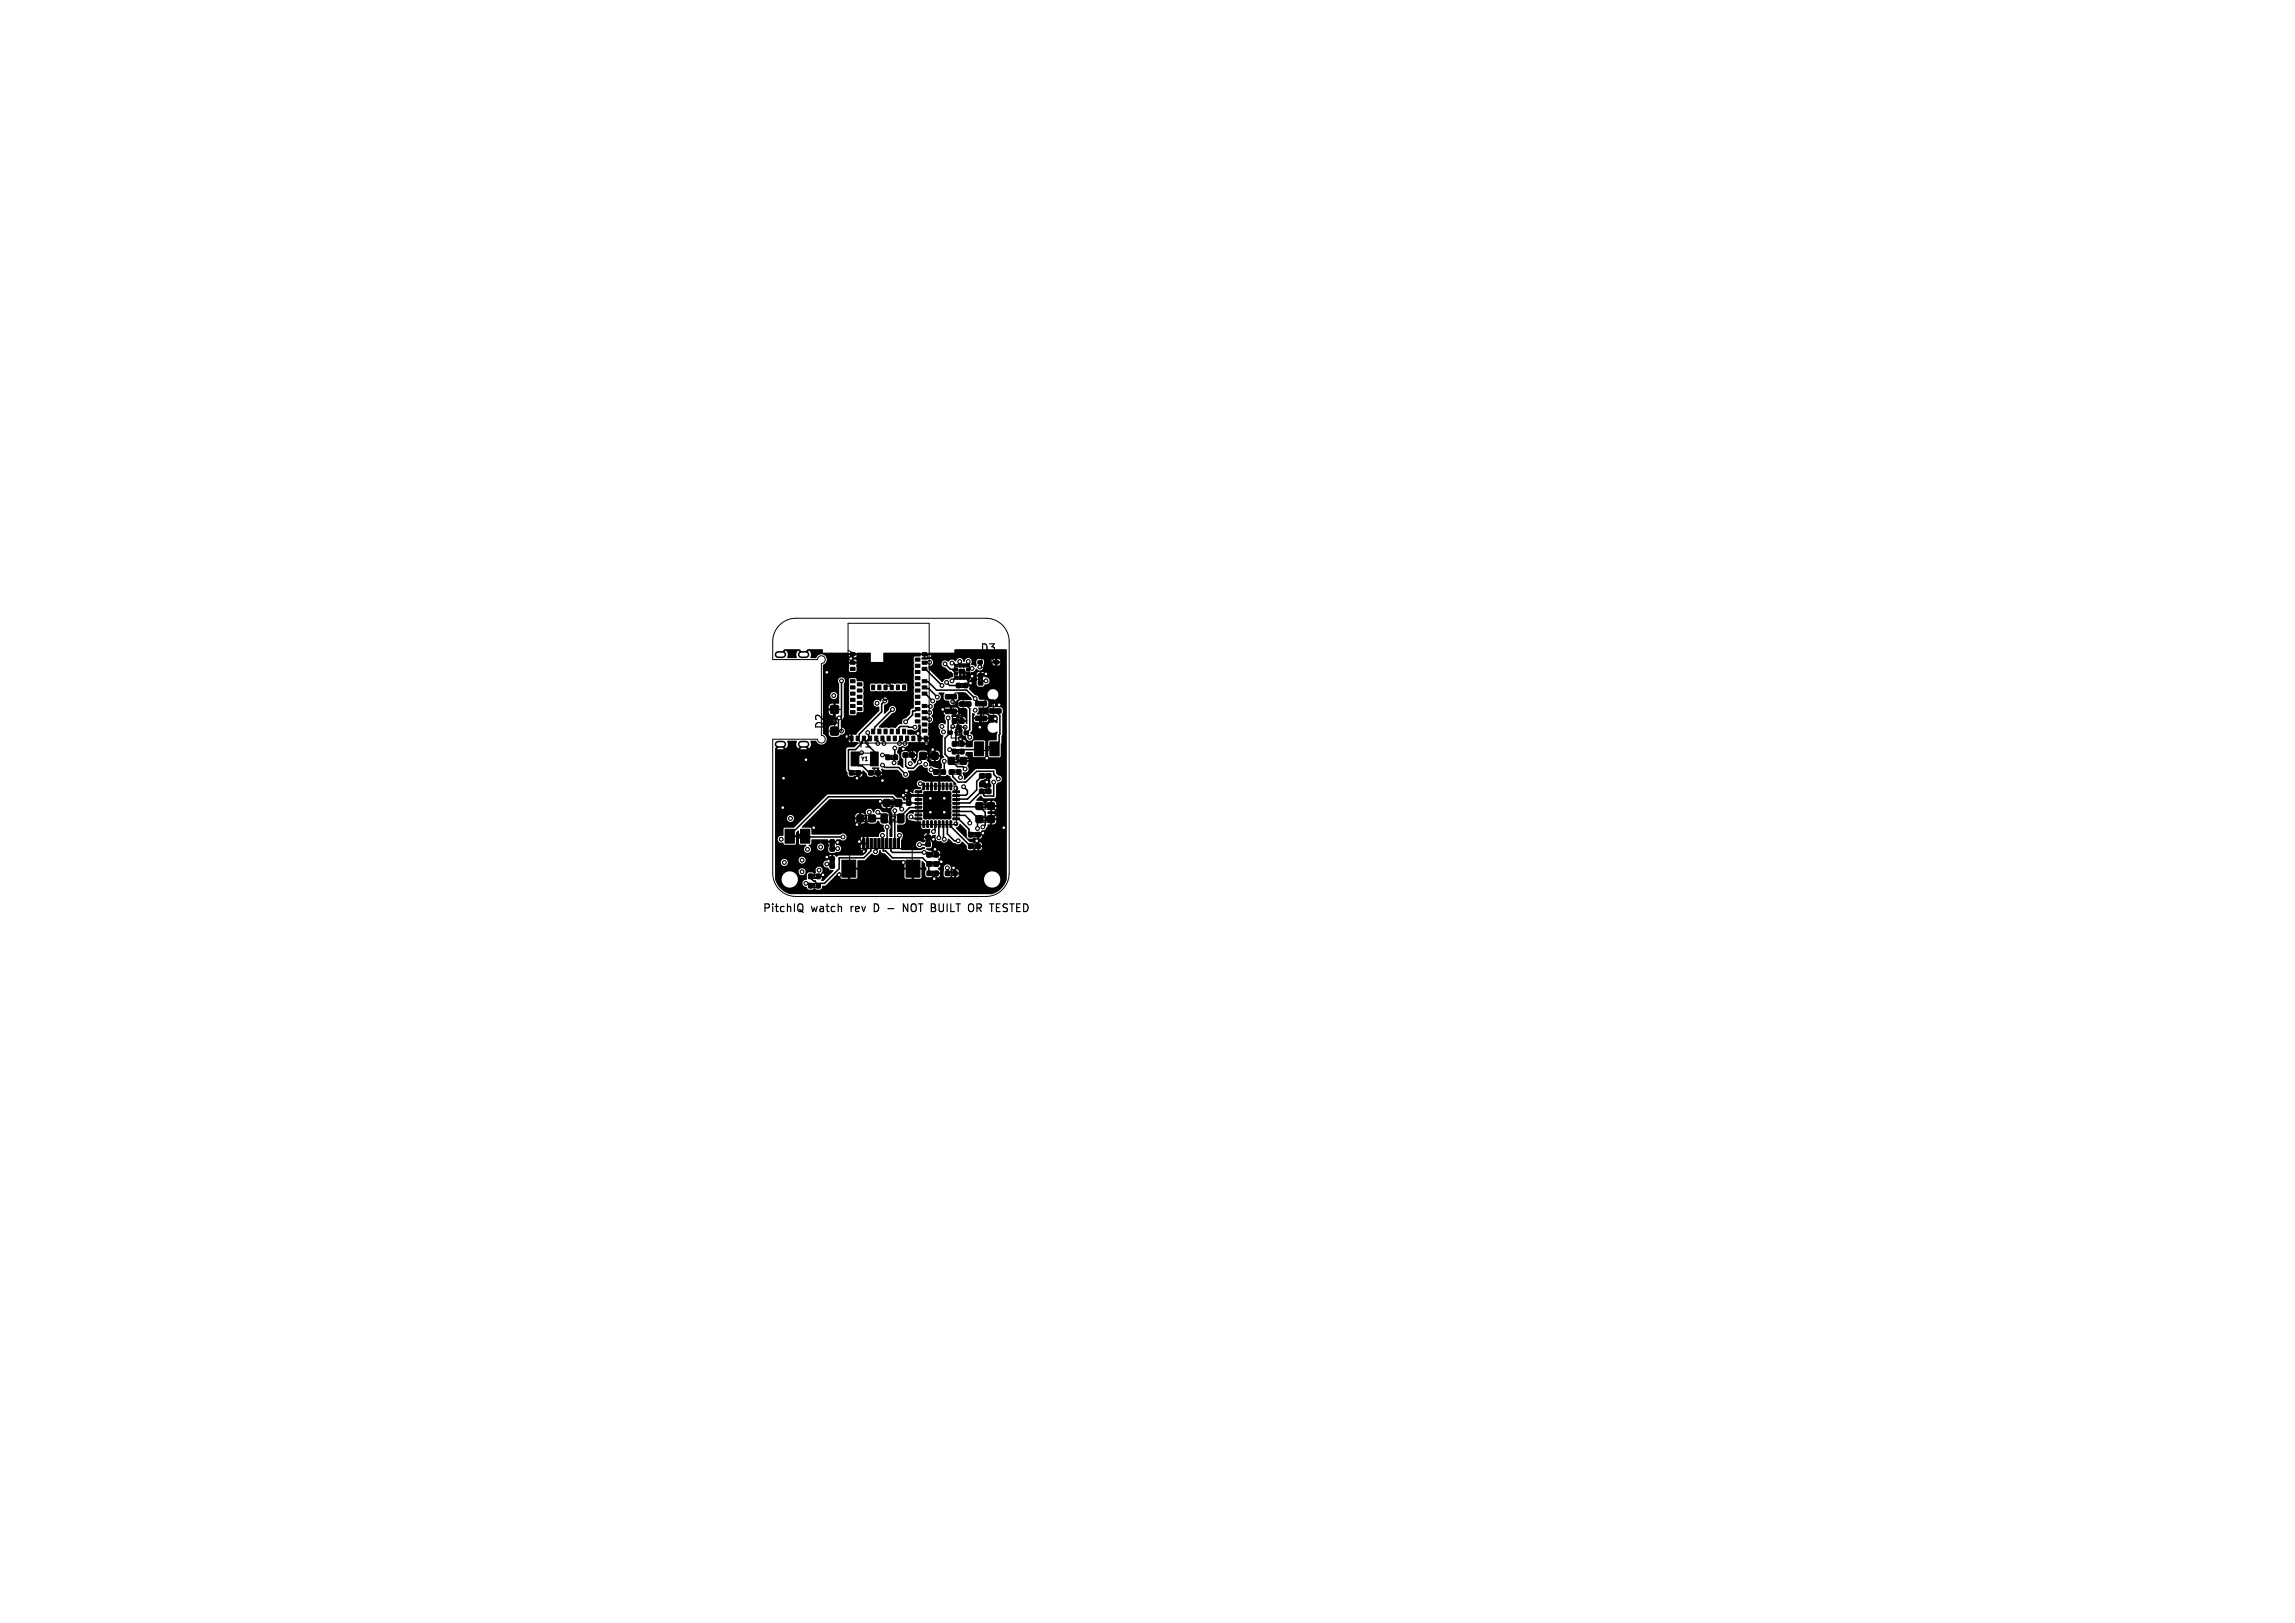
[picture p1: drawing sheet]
<svg xmlns="http://www.w3.org/2000/svg" width="297mm" height="210mm" viewBox="0 0 297 210" stroke-linecap="round" stroke-linejoin="round" font-family="sans-serif">
<defs><g id="words">
<g font-size="1.4">
<text x="126.8" y="84.6">D3</text>
<text x="106.8" y="94.4" transform="rotate(-90 106.8 94.4)">D2</text>
<text x="113.9" y="90.9">U1</text>
<text x="122.9" y="93.7">D1</text>
<text x="110.9" y="96.9">Y1</text>
<text x="120.2" y="104.9">U2</text>
<text x="98.6" y="118.2">PitchIQ</text>
<text x="105" y="118.2">watch</text>
<text x="110.3" y="118.2">rev</text>
<text x="113.5" y="118.2">D</text>
<text x="117.8" y="118.2">NOT BUILT</text>
<text x="126.8" y="118.2">OR TESTED</text>
</g>
<g font-size=".7">
<text x="115.4" y="89" transform="rotate(-90 115.4 89)">U1</text>
<text x="123.7" y="89.1">C13</text>
<text x="123.9" y="87.3">U4</text>
<text x="127.3" y="88.7" transform="rotate(-90 127.3 88.7)">C26</text>
<text x="127.3" y="86.1">D3</text>
<text x="108.4" y="93.8" transform="rotate(-90 108.4 93.8)">D2</text>
<text x="123.2" y="93.7">R15</text>
<text x="123.4" y="91.5">Q1</text>
<text x="123.4" y="95.2">D1</text>
<text x="127.3" y="92.4">Q2</text>
<text x="110.1" y="100.4">C3</text>
<text x="111.4" y="98.6">Y1</text>
<text x="112.6" y="100.4">C4</text>
<text x="114.6" y="98.4">R16</text>
<text x="117" y="98.1">C2</text>
<text x="119.6" y="98.2">C1</text>
<text x="121" y="100.3">R3</text>
<text x="123" y="100.3">R4</text>
<text x="123.1" y="98.8">C24</text>
<text x="123.2" y="96.6">R14</text>
<text x="123.2" y="97.6">R13</text>
<text x="126.9" y="100.8">C5</text>
<text x="127.2" y="97.3">J2</text>
<text x="111.3" y="106.3">C10</text>
<text x="114.9" y="104.3">C8</text>
<text x="115" y="106.3">L2</text>
<text x="118" y="104.2" transform="rotate(-90 118 104.2)">C25</text>
<text x="126.7" y="102.8">C12</text>
<text x="126.9" y="104.7">C7</text>
<text x="126.9" y="106.4">C6</text>
<text x="102.6" y="108.6">M1</text>
<text x="104.6" y="113.8">R12</text>
<text x="108.1" y="112.4" transform="rotate(-90 108.1 112.4)">C23</text>
<text x="108.1" y="110.2" transform="rotate(-90 108.1 110.2)">C22</text>
<text x="119.9" y="111">R10</text>
<text x="119.9" y="113.4">C21</text>
<text x="120.1" y="112.2">R9</text>
<text x="120.5" y="109.6" transform="rotate(-90 120.5 109.6)">C11</text>
<text x="122.4" y="113.4">RT1</text>
<text x="125.5" y="109.9">R2</text>
<text x="125.5" y="108.4">R1</text>
<text x="104.6" y="115">R11</text>
</g>
<g font-size=".4">
<text x="123.6" y="93.5">R15</text>
<text x="115" y="98.2">R16</text>
<text x="123.6" y="96.4">R14</text>
<text x="123.6" y="97.4">R13</text>
<text x="105" y="113.6">R12</text>
<text x="120.3" y="110.8">R10</text>
<text x="122.7" y="113.2">RT1</text>
<text x="105" y="114.8">R11</text>
</g>
<g font-size=".3">
<text x="124.1" y="88.9">C13</text>
<text x="127.1" y="88.3" transform="rotate(-90 127.1 88.3)">C26</text>
<text x="117.8" y="103.8" transform="rotate(-90 117.8 103.8)">C25</text>
<text x="127.1" y="102.6">C12</text>
<text x="107.9" y="112" transform="rotate(-90 107.9 112)">C23</text>
<text x="107.9" y="109.8" transform="rotate(-90 107.9 109.8)">C22</text>
<text x="120.3" y="109.2" transform="rotate(-90 120.3 109.2)">C11</text>
</g>
</g></defs>
<g fill="#000" stroke="#000" stroke-width=".13">
<path d="M107.5 94.1h.2h.8v.2v.8h-.2h-.8l-.1-.2zM107.5 91.3h.2h.8v.2v.8l-.2 .1-.8-.1-.1-.2zM110.1 84.4h.6v.4h-.6zM110.1 85.6h.6v.4h-.6zM110.1 86.4h.6v.3h-.6zM110.1 88h.6v.4h-.6zM110.1 88.7h.6v.4h-.6zM110.1 89.5h.6v.5h-.6zM110.1 90.4h.6v.3h-.6zM110.1 91.1h.6v.4h-.6zM110.1 92h.6v.4h-.6zM110.1 97.3h1v1.8h-1z"/>
<path d="M110 95.3h.4v.5h-.4zM110.9 99.7h.5v.6h-.5zM110.9 88.4h.6v.3h-.6zM110.9 89.1h.6v.4h-.6zM110.9 90h.6v.4h-.6zM110.9 90.7h.6v.4h-.6zM110.9 91.5h.6v.5h-.6zM110.8 95.3h.4v.5h-.4zM111.6 95.3h.4v.5h-.4zM112.7 97.3h1v1.8h-1zM112.4 95.3h.4v.5h-.4zM112.8 94.4h.4v.6h-.4z"/>
<path d="M112.8 88.7h.4v.6h-.4zM113.4 99.7h.5v.6h-.5zM113.2 95.3h.4v.5h-.4zM113.6 94.4h.4v.6h-.4zM113.6 88.7h.4v.6h-.4zM114 95.3h.4v.5h-.4zM114.4 94.4h.4v.6h-.4zM114.4 88.7h.4v.6h-.4zM114.8 95.3h.4v.5h-.4zM115.2 94.4h.4v.6h-.4zM115.2 88.7h.4v.6h-.4zM115.7 97.7h.4v.6h-.4z"/>
<path d="M115.6 95.3h.4v.5h-.4zM116 94.4h.4v.6h-.4zM116 88.7h.4v.6h-.4zM116.4 95.3h.4v.5h-.4zM116.8 94.4h.4v.6h-.4zM116.8 88.7h.4v.6h-.4zM117.2 95.3h.4v.5h-.4zM117.8 97.4h.5v.6h-.5zM118 95.3h.4v.5h-.4zM118.5 93.1h.6v.4h-.6zM118.5 92.4h.6v.3h-.6zM118.5 91.5h.6v.5h-.6z"/>
<path d="M118.5 90.7h.6v.4h-.6zM118.5 90h.6v.4h-.6zM118.5 89.1h.6v.4h-.6zM118.5 88.4h.6v.3h-.6zM118.5 87.5h.6v.5h-.6zM118.5 86.7h.6v.4h-.6zM118.5 86h.6v.4h-.6zM118.5 85.1h.6v.5h-.6zM119 97.4l.2-.1 .6 .1 .1 .1-.1 .7-.1 .1-.7-.1v-.1zM118.8 95.3h.4v.5h-.4zM119.4 94.4h.5v.3h-.5zM119.4 93.5h.5v.5h-.5z"/>
<path d="M119.4 92.7h.5v.4h-.5zM119.4 92h.5v.4h-.5zM119.4 91.1h.5v.4h-.5zM119.4 89.5h.5v.5h-.5zM119.4 88.7h.5v.4h-.5zM119.4 88h.5v.4h-.5zM119.4 86.4h.5v.3h-.5zM119.4 85.6h.5v.4h-.5zM119.4 84.4h.5v.4h-.5zM119.6 95.3h.4v.5h-.4zM120.6 97.4l.2-.1 .6 .1v.1v.7l-.2 .1-.6-.1-.1-.1zM120.9 99.6h.4v.6h-.4z"/>
<path d="M121.9 99.6h.4v.6h-.4zM122.4 89.9h1.3l.1 .1v.4h-.2h-1.2l-.1-.1zM122.4 91.8h1.3l.1 .1v.4l-.2 .1-1.2-.1-.1-.1zM122.7 94.6h.5v.4h-.5zM122.7 98h.2h.6l.1 .2-.1 .7h-.1h-.7v-.2zM122.9 99.6h.4v.6h-.4zM123.5 86h.4v.3h-.4zM123.5 86.5h.4v.3h-.4zM123.5 87h.4v.3h-.4zM123.5 87.5h.4v.3h-.4zM123.9 99.6h.4v.6h-.4zM124.2 90.8h1.4l.1 .2v.3l-.2 .1h-1.2l-.1-.1z"/>
<path d="M124.3 98h.2h.6v.2v.7h-.2h-.6l-.1-.2zM124.3 96h.4v.5h-.4zM124.3 97h.4v.5h-.4zM124.1 87.5h.3v.3h-.3zM124.1 86h.3v.3h-.3zM124.7 88.4h.5v.6h-.5zM124.8 94.6h.5v.4h-.5zM124.6 87.5h.3v.3h-.3zM124.6 86h.3v.3h-.3zM125.1 87.5h.4v.3h-.4zM125.1 87h.4v.3h-.4zM125.1 86.5h.4v.3h-.4z"/>
<path d="M125.1 86h.4v.3h-.4zM126.1 96h1.2v1.8h-1.2zM126.3 90.8h1.3l.1 .1v.4l-.2 .1-1.2-.1-.1-.1zM126.3 92.7h1.3l.1 .1v.4l-.2 .1-1.2-.1-.1-.1zM126.6 85.5h.5v.4h-.5zM126.6 87.2h.6v.5h-.6zM128.1 96h1.2v1.8h-1.2zM128.1 91.7h1.4l.1 .1v.4l-.2 .1h-1.2l-.1-.2zM128.7 85.5h.5v.4h-.5zM101.6 107.3h1.2v1.8h-1.2zM103.6 107.3h1.2v1.8h-1.2zM105.7 114.3h.4v.6h-.4z"/>
<path d="M105.7 113.1h.4v.6h-.4zM107.4 110.9h.6v.5h-.6zM107.4 108.7h.6v.5h-.6zM108.9 111.3h1.9v2.2h-1.9zM111.6 108.5h.3v1.3h-.3zM110.9 105.5l.2-.1 .6 .1 .1 .2-.1 .6-.2 .1-.6-.1v-.2zM112.1 108.5h.3v1.3h-.3zM112.6 108.5h.3v1.3h-.3zM113.1 108.5h.3v1.3h-.3zM112.5 105.5l.2-.1 .6 .1v.2v.6l-.2 .1-.6-.1-.1-.2zM113.6 108.5h.3v1.3h-.3zM114.1 108.5h.3v1.3h-.3z"/>
<path d="M114.6 108.5h.3v1.3h-.3zM114.1 105.4l.6-.1 .2 .1v.9l-.2 .2h-.5l-.2-.1zM115.1 108.5h.3v1.3h-.3zM114.3 103.5l.2-.1 .6 .1 .1 .2-.1 .6-.2 .1-.6-.1v-.2zM115.6 108.5h.3v1.3h-.3zM116.1 108.5h.3v1.3h-.3zM115.9 103.5l.2-.1 .6 .1v.2v.6l-.2 .1-.6-.1-.1-.2zM116.2 105.4l.6-.1 .2 .1v.9l-.1 .2h-.6l-.2-.1zM117.2 111.3h1.9v2.2h-1.9zM117.3 102.7h.6v.5h-.6zM118.4 102.3h.9v.2l-.8 .1zM118.4 102.8h.9v.2l-.8 .1z"/>
<path d="M118.4 103.3h.9v.2l-.8 .1zM118.4 103.8h.9v.2l-.8 .1zM118.4 104.3h.9v.2l-.8 .1zM118.4 104.8h.9v.2l-.8 .1zM118.4 105.3h.9v.2l-.8 .1zM118.4 105.8h.9v.2l-.8 .1zM119.4 106.2h.3l-.1 .9-.2-.1zM119.4 101.3l.3 .1-.1 .8h-.2zM119.6 102.5h3.4v3.4h-3.4zM120 111.5h.4v.6h-.4zM119.9 106.2h.3l-.1 .9-.2-.1zM119.9 101.3l.3 .1-.1 .8h-.2z"/>
<path d="M119.8 108.1h.6v.5h-.6zM120.4 106.2h.3l-.1 .9-.2-.1zM120.4 101.3l.3 .1-.1 .8h-.2zM120.9 112.7h.5v.6h-.5zM120.9 106.2h.3l-.1 .9-.2-.1zM120.9 101.3l.3 .1-.1 .8h-.2zM121 110.3h.4v.6h-.4zM121 111.5h.4v.6h-.4zM121.4 106.2h.3l-.1 .9-.2-.1zM121.4 101.3l.3 .1-.1 .8h-.2zM121.9 106.2h.3l-.1 .9-.2-.1zM121.9 101.3l.3 .1-.1 .8h-.2z"/>
<path d="M122.4 106.2h.3l-.1 .9-.2-.1zM122.4 101.3l.3 .1-.1 .8h-.2zM122.9 106.2h.3l-.1 .9-.2-.1zM122.9 101.3l.3 .1-.1 .8h-.2zM123.3 105.8h.8l.1 .2-.9 .1zM123.3 105.3h.8l.1 .2-.9 .1zM123.3 104.8h.8l.1 .2-.9 .1zM123.3 104.3h.8l.1 .2-.9 .1zM123.3 103.8h.8l.1 .2-.9 .1zM123.3 103.3h.8l.1 .2-.9 .1zM123.3 102.8h.8l.1 .2-.9 .1zM123.3 102.3h.8l.1 .2-.9 .1z"/>
<path d="M123.4 112.7h.4v.6h-.4zM125.4 109.2h.4v.6h-.4zM125.4 107.7h.4v.6h-.4zM126.3 103.9l.2-.1 .6 .1 .1 .2-.1 .6-.2 .1-.6-.1v-.2zM126.3 105.6l.2-.1 .6 .1 .1 .2-.1 .6-.2 .1-.6-.1v-.2zM126.4 109.2h.4v.6h-.4zM126.4 107.7h.4v.6h-.4zM127.7 100.1h.5v.6h-.5zM127.7 102.1h.5v.6h-.5zM127.9 103.9l.2-.1 .6 .1v.2v.6l-.2 .1-.6-.1-.1-.2zM127.9 105.6l.2-.1 .6 .1v.2v.6l-.2 .1-.6-.1-.1-.2z"/>
<circle cx="104.3" cy="98.3" r=".25"/>
<circle cx="107" cy="87" r=".25"/>
<circle cx="107.9" cy="90" r=".25"/>
<circle cx="108.6" cy="92.9" r=".25"/>
<circle cx="108.9" cy="94.6" r=".25"/>
<circle cx="108.9" cy="88.1" r=".25"/>
<circle cx="109.6" cy="95.3" r=".25"/>
<circle cx="110.1" cy="85.2" r=".25"/>
<circle cx="111.5" cy="97.4" r=".25"/>
<circle cx="112.3" cy="94.8" r=".25"/>
<circle cx="113.5" cy="91" r=".25"/>
<circle cx="113.6" cy="96.2" r=".25"/>
<circle cx="114.2" cy="99" r=".25"/>
<circle cx="114.2" cy="97.7" r=".25"/>
<circle cx="114.4" cy="96.2" r=".25"/>
<circle cx="115.5" cy="91.8" r=".25"/>
<circle cx="115.7" cy="98.7" r=".25"/>
<circle cx="115.8" cy="96.8" r=".25"/>
<circle cx="116.4" cy="96.2" r=".25"/>
<circle cx="116.9" cy="96.9" r=".25"/>
<circle cx="117.1" cy="96.2" r=".25"/>
<circle cx="117.2" cy="93.4" r=".25"/>
<circle cx="117.8" cy="98.8" r=".25"/>
<circle cx="118.4" cy="94.1" r=".25"/>
<circle cx="118.8" cy="94.9" r=".25"/>
<circle cx="119" cy="98.6" r=".25"/>
<circle cx="119.8" cy="98.9" r=".25"/>
<circle cx="119.9" cy="96.2" r=".25"/>
<circle cx="120.3" cy="92.2" r=".25"/>
<circle cx="120.3" cy="84.9" r=".25"/>
<circle cx="120.3" cy="93.1" r=".25"/>
<circle cx="120.3" cy="85.7" r=".25"/>
<circle cx="120.4" cy="91.4" r=".25"/>
<circle cx="120.5" cy="99.6" r=".25"/>
<circle cx="120.7" cy="97" r=".25"/>
<circle cx="120.7" cy="90.7" r=".25"/>
<circle cx="121.3" cy="90.2" r=".25"/>
<circle cx="121.9" cy="88.7" r=".25"/>
<circle cx="121.9" cy="94" r=".25"/>
<circle cx="122" cy="91.8" r=".25"/>
<circle cx="122.1" cy="94.7" r=".25"/>
<circle cx="122.2" cy="98.5" r=".25"/>
<circle cx="122.3" cy="85.9" r=".25"/>
<circle cx="122.5" cy="88.3" r=".25"/>
<circle cx="122.7" cy="92.9" r=".25"/>
<circle cx="122.9" cy="97" r=".25"/>
<circle cx="123.2" cy="85.8" r=".25"/>
<circle cx="123.2" cy="88.1" r=".25"/>
<circle cx="123.3" cy="90.8" r=".25"/>
<circle cx="123.3" cy="94" r=".25"/>
<circle cx="124.2" cy="85.6" r=".25"/>
<circle cx="124.3" cy="95.6" r=".25"/>
<circle cx="124.9" cy="99.5" r=".25"/>
<circle cx="124.9" cy="94.1" r=".25"/>
<circle cx="125.3" cy="85.6" r=".25"/>
<circle cx="125.5" cy="95.4" r=".25"/>
<circle cx="125.6" cy="88.4" r=".25"/>
<circle cx="125.8" cy="86.5" r=".25"/>
<circle cx="125.8" cy="87.5" r=".25"/>
<circle cx="126.2" cy="91.9" r=".25"/>
<circle cx="126.2" cy="90.4" r=".25"/>
<circle cx="126.8" cy="86.3" r=".25"/>
<circle cx="126.8" cy="94.1" r=".25"/>
<circle cx="127.6" cy="87.2" r=".25"/>
<circle cx="127.6" cy="88.1" r=".25"/>
<circle cx="127.7" cy="98.1" r=".25"/>
<circle cx="128.3" cy="85.5" r=".25"/>
<circle cx="128.6" cy="91.2" r=".25"/>
<circle cx="128.8" cy="93" r=".25"/>
<circle cx="129.3" cy="91.2" r=".25"/>
<circle cx="101.1" cy="108.6" r=".25"/>
<circle cx="101.3" cy="104.5" r=".25"/>
<circle cx="101.4" cy="100.7" r=".25"/>
<circle cx="101.5" cy="111.6" r=".25"/>
<circle cx="102.3" cy="105.9" r=".25"/>
<circle cx="103.8" cy="111.3" r=".25"/>
<circle cx="103.8" cy="112.8" r=".25"/>
<circle cx="104.3" cy="114.3" r=".25"/>
<circle cx="104.5" cy="109.9" r=".25"/>
<circle cx="105.3" cy="107.1" r=".25"/>
<circle cx="106" cy="112.6" r=".25"/>
<circle cx="106.2" cy="109.6" r=".25"/>
<circle cx="106.5" cy="113.2" r=".25"/>
<circle cx="107" cy="110.9" r=".25"/>
<circle cx="107" cy="111.8" r=".25"/>
<circle cx="108.4" cy="109" r=".25"/>
<circle cx="108.4" cy="109.8" r=".25"/>
<circle cx="108.6" cy="113.2" r=".25"/>
<circle cx="109.1" cy="108.3" r=".25"/>
<circle cx="110.9" cy="100.7" r=".25"/>
<circle cx="110.9" cy="106.7" r=".25"/>
<circle cx="111.2" cy="108.9" r=".25"/>
<circle cx="111.8" cy="110.2" r=".25"/>
<circle cx="112.5" cy="105.1" r=".25"/>
<circle cx="113.3" cy="110.2" r=".25"/>
<circle cx="113.6" cy="105.1" r=".25"/>
<circle cx="113.9" cy="103.7" r=".25"/>
<circle cx="114.2" cy="101" r=".25"/>
<circle cx="114.2" cy="108.1" r=".25"/>
<circle cx="114.8" cy="107" r=".25"/>
<circle cx="115.8" cy="104.9" r=".25"/>
<circle cx="116.4" cy="108.1" r=".25"/>
<circle cx="116.7" cy="104.7" r=".25"/>
<circle cx="116.9" cy="111.6" r=".25"/>
<circle cx="116.9" cy="102.9" r=".25"/>
<circle cx="117.2" cy="100.2" r=".25"/>
<circle cx="117.3" cy="102.3" r=".25"/>
<circle cx="117.9" cy="105.7" r=".25"/>
<circle cx="119" cy="109.3" r=".25"/>
<circle cx="119.1" cy="101.4" r=".25"/>
<circle cx="119.6" cy="110.3" r=".25"/>
<circle cx="120.4" cy="103.3" r=".25"/>
<circle cx="120.8" cy="108.6" r=".25"/>
<circle cx="120.8" cy="107.6" r=".25"/>
<circle cx="120.9" cy="113.7" r=".25"/>
<circle cx="121" cy="109.9" r=".25"/>
<circle cx="121.5" cy="108.4" r=".25"/>
<circle cx="121.8" cy="111.5" r=".25"/>
<circle cx="122.2" cy="108.6" r=".25"/>
<circle cx="122.2" cy="103.3" r=".25"/>
<circle cx="122.2" cy="105.1" r=".25"/>
<circle cx="122.6" cy="112.3" r=".25"/>
<circle cx="123.4" cy="112.3" r=".25"/>
<circle cx="123.7" cy="106.6" r=".25"/>
<circle cx="123.7" cy="102" r=".25"/>
<circle cx="124" cy="108.8" r=".25"/>
<circle cx="124.3" cy="100.6" r=".25"/>
<circle cx="124.7" cy="101.8" r=".25"/>
<circle cx="125.5" cy="106.5" r=".25"/>
<circle cx="126.4" cy="108.8" r=".25"/>
<circle cx="126.5" cy="107.2" r=".25"/>
<circle cx="127.2" cy="107" r=".25"/>
<circle cx="127.2" cy="107.8" r=".25"/>
<circle cx="127.7" cy="101.2" r=".25"/>
<circle cx="128.6" cy="101.2" r=".25"/>
<circle cx="129.2" cy="100.8" r=".25"/>
<circle cx="129.9" cy="107.1" r=".25"/>
</g>
<path d="M100.7 96.3h.6M100.7 84.7h.6M103.7 96.3h.6M103.7 84.7h.6" fill="none" stroke="#000" stroke-width=".9"/>
<g fill="none" stroke="#000" stroke-width=".2">
<path d="M107.9 92.3v1M108.5 93v1.1M108.5 94.6h.4M108.9 88.1v4.6l-.3 .2M109.6 95.3h.4M110.1 84.8v.8M110.7 97h-.9v2.6l.1 .1M111.1 99.1h.5l.8 .8M111.5 97.4l-.4 .4M112 96.1l1.2 1.2M112.3 94.8l.1 .1v.4M113.6 95.8v.4"/>
<path d="M114.1 91.1v1l-2.9 2.9v.3M114.2 97.7h.5M114.2 99l.3 .3h1.8l.9 .9M114.4 95.8v.4M115.5 91.8l-2.3 2.3v.3M115.7 98.3v.4M115.8 96.8v.9M116.4 95.8v.4M116.9 96.9h.6l.3 .3v.2M117.2 95.8v.3l-.1 .1M117.2 98v1.1l.3 .3h.7l.8-.8v-.4M118.4 94.1l-1.9-.1-.2 .2v.2"/>
<path d="M118.5 91.9l-.1 .1h-.3v.5l-.9 .9M118.8 94.9v.4M119.9 88.2h.2l1.1 1.1h3.9l1.5 1.5M119.9 84.8h.3l.1 .1M119.9 95.8v.4M119.9 91.4h.5M119.9 89.1h.3l1.1 1.1M119.9 89.9l.8 .8M119.9 92.2h.4M119.9 93.1h.4M119.9 85.7h.4M119.9 86.7l2 2"/>
<path d="M120.5 99.6h.4M120.7 97v.4M122 91.8h.4M122.2 98.5v1.1M122.3 85.9l.7 .7h.6M122.5 88.3l.4 .4h.9M122.7 92.9v1.7M122.8 95l-.5 .5v2.1l.4 .4M122.9 97h.4M123.2 86.6l.4 .4M123.2 85.8h.2l.2 .2M123.3 90.4v.4"/>
<path d="M123.5 98.8l.4 .4h.7l.3 .3M123.6 87.7l-.4 .4M123.7 95.1v.9M124.2 85.6v.4M124.3 95.6v.4M124.7 97h1.4M125.1 98.1h2.6M125.1 95l.4 .4M125.2 88.4h.4M125.2 91.4l.3 .3v2.7l-.2 .2M125.3 85.6v.4M125.4 86.5h.4"/>
<path d="M125.4 87.3h.2l.2 .2h-1.4M126.8 85.9v.4M126.8 93.2v.9M127.2 88.1h.4M127.2 87.2h.4M128.3 85.5h.4M129.1 92.3l.3 .3v2.4l-.1 .1v.9M104.3 114.3h.4M104.8 108.3h4.3M105.5 114l.2 .3M106.1 113.2h.4M107 111.8h.4"/>
<path d="M107 110.9h.4M108 109.8h.4M108 109h.4M108.6 113.2h.4M110.9 100.3v.4M110.9 106.3v.4M111.2 108.9h.4M112.1 109.8l-.3 .4M112.5 105.1v.4M112.7 109.8v.3l-.9 .9h-3.2v1.4l-1.9 1.9h-.6M113.3 109.8v.4M113.3 105.9h.7"/>
<path d="M113.6 105.1l.2 .2h.2M113.6 109.8l-.3 .3M113.9 100.3v.4l.3 .3M113.9 103.7h.4M114.2 108.1v.4M114.3 109.8v.3h.3l.9 .9h3.9l.6 .6M114.8 107v1.5M115.3 109.8v.3l.2 .2h4.5M115.8 104.9v3.6M115.9 103.5l-.4-.4h-8.3l-4.4 4.4M116.3 104.3l.4 .4M116.4 108.1v.4"/>
<path d="M116.7 103.9h.6M116.9 102.9h.4M116.9 111.6h.4M117.3 102.3l.7 .7h1.6v1.9h-.3M117.9 105.7l.2 .2h.4M117.9 103.9h.6M118.5 104.5h-.8l-.8 .8M119 109.3h.8M119.1 101.4h.4M120.2 112.1v.6M120.4 108.6h.4M120.5 102.2v.3"/>
<path d="M120.9 113.3v.4M121 107v.4l-.2 .2M121 109.9v.4M121.4 111.5h.4M121.5 102.2v.3h-1.5l-.4 .4h-1.7M121.5 107v1.4M122.1 107v1.5l.1 .1M122.6 107v.9l.9 .9h.5M122.6 112.3v.4M123.1 107l2.3 2.3M123.3 100.5l.7 .7h1l1.4-1.4h2.2v.4l.6 .6M123.4 112.3v.4"/>
<path d="M123.7 102v.4M124.1 106l1.3 1.3v.4M124.1 105.5h.8l.6 .6v.4M124.1 105h1.6l.6 .6M124.1 104.4h2.2M124.3 100.2v.4M124.7 101.8l.5 .5v.4l-.2 .2h-.9M126.4 108.8v.4M126.5 106.4v.8M126.8 107.8h.4M126.8 100.7l-.4 .4v1.1l-1.2 1.2h-1.1M126.8 102.6l-1.3 1.3h-1.4"/>
<path d="M127.1 104.7l.4 .4v1.7l-.3 .2M127.7 100.7v1.4M128.6 101.2v1.8h-1.2M128.7 104.7l1.2 1.2v1.2M129.1 105.1l-.4 .5"/>
</g>
<path d="M101.1 84.4l.5-.4h1.8l.5 .4-.3 .1-.3-.3a.79 .79 0 0 0-.2 .9l-1.1 .1-.1-.1a.73 .73 0 0 0-.2-.9l-.3 .3zM104.1 84.4l.5-.4h1.8l.1 .1v.3h3.3v.1l2.8-.1 .1 .1v1.2h1.6v-1.2l.1-.1h4.7v.1l4.4-.1v-.3l.1-.1h6.7v29.8a2.76 2.76 0 0 1-2 1.9h-26.1a2.78 2.78 0 0 1-1.9-1.9h.8l.1 .2a1.05 1.05 0 0 0 1.7 .6 1.05 1.05 0 0 0-.4-1.8h.8l.1 .1a.45 .45 0 0 0 .7 .2 .45 .45 0 0 0-.1-.7 .45 .45 0 0 0-.7 .4h-.9a1.06 1.06 0 0 0-1.3 1l-.8-.1v-2.1h.7l.1 .1a.45 .45 0 0 0 .6 .3 .45 .45 0 0 0 .1-.7h1.5l.1 .1a.45 .45 0 0 0 .6 .3 .45 .45 0 0 0 .1-.7h3.5v-.4l-.3 .1-.1 .3h-3.1a.46 .46 0 0 0-.5-.1 .46 .46 0 0 0-.3 .4h-1.5a.46 .46 0 0 0-.5-.1 .46 .46 0 0 0-.3 .4h-.7v-3h.3l.1 .1a.57 .57 0 0 0 .7 .4l.2 .2 1.3-.1 .1-1.4 .3-.3 .1 .1v1.6l.2 .1h.7l.1 .1a.47 .47 0 0 0-.3 .8 .47 .47 0 0 0 .8-.1h2.3v.1l.3 .2h.5l.1-.2a.53 .53 0 0 0 .8-.4h2.5l.2 .2v-.7h-.2v.5h-2.5a.54 .54 0 0 0-.7-.5v-.3h-1v.1a.33 .33 0 0 1 0 .6v.4h-2.3v-.3l-.1-.2h.9a.46 .46 0 0 0 .7 .4 .46 .46 0 0 0 .1-.7 .46 .46 0 0 0-.7 .2l-.1 .1h-.9l-.1-.1a.2 .2 0 0 1 .2-.3l.1-.2h7.1v-.7h-.2v.7h-.3v-.7l-.2 .1v.6h-6.4v-.3l.1-.1h2l.1 .2h1l.1-.2h.4a.47 .47 0 0 0 .7 0 .47 .47 0 0 0 0-.6 .47 .47 0 0 0-.7 0h-3.6l-.1-.1-.1-.7-1-.1-.1-.1 .7-.8h6.2a.74 .74 0 0 0 1.2 .2l.1-.4h-.5v.6h-.3v-.6h-.5v.2h-6.2l.5-.4h7l-.1-.4-.3-.2h-.1v.6h-.3v-.6h-.2l-.2 .2-.1 .4h-5.7l1.5-1.6h7.6v.1a.82 .82 0 0 0 1.3 0v-.3h-.6v.6h-.2v-.6h-.5v.2h-7.6l.9-.8h6.6l.1 .1v.3h1.3v-.2h.1l.1 .1v.8a.48 .48 0 0 0-.1 .8v2.9l-.1 .1-.3-.1v-.9a.55 .55 0 0 0-.1-.8l.1-1a.41 .41 0 0 0-.4-.4h-.4l-.3-.1a.47 .47 0 0 0-.5-.3 .47 .47 0 0 0-.4 .4l-.1 .1a.5 .5 0 0 0-.7-.5 .5 .5 0 0 0-.1 .8v.8l.2 .2 .8 .1 .4-.4h.2v.2a.51 .51 0 0 0 .5 .3l.2 .9a.58 .58 0 0 0-.8 .5 .21 .21 0 0 1-.1 .2 .21 .21 0 0 1-.2 0h-1v.9l-.5 .1v.7a.18 .18 0 0 1 .2 0 .18 .18 0 0 1 .1 .2l-.5 .5h-3.1l-.4 .2-.1-.2-.3-.1v.6l-.6 .1a.5 .5 0 0 0-.7 .5 .5 .5 0 0 0 .7 .5l.1 .2 .5 .1 .1 .1-1.4 1.3-.3-.1 .2-.4h-.6l.1-.2h.5l-.1-.3a.48 .48 0 0 0 0-.7 .48 .48 0 0 0-.7 .2v.2a.25 .25 0 0 1-.3 .4l-.2-.2h-.5l-.2 .2v.7a.46 .46 0 0 0-.6 .5 .46 .46 0 0 0 .6 .5l.3 .3h.4l.3-.2 .3 .2h.4l.2-.1 .1-.4h.5l.7-.8h19.7l.1 .2a1.06 1.06 0 0 0 1.6 .6 1.06 1.06 0 0 0-.1-1.7 1.06 1.06 0 0 0-1.6 .9h-19.7l1-1 .2 .1v.7l.1 .1h1.9l.1-.2h6.2l.1 .2h1.9l.1-.1v-1.1h-.9v1.2h-.3v-1.2h-.9v1h-6.2v-1h-.9v1.2h-.3v-1.4h1.2l.1-1h.9l.9-.9a.53 .53 0 0 0 .7 .2 .53 .53 0 0 0 .3-.6h.2l.1 .4h.4l.9 .9h1.6l.1 1h2.1v-.8l.2-.1 .3 .3v.4l.2 .2-.2 .5 .1 .6 .2 .1h.4a.3 .3 0 0 1 .6 0h.4l.3-.3h.4l.2 .3h.1h.4l.3-.2 .3 .2h.4l.2-.1 .1-.3h-.4v.4h-.2v-.6h.6l-.2-.4h-.2v.4h-.2v-.4l-.4 .2-.1-.1a.46 .46 0 0 0-.3-.7 .46 .46 0 0 0-.5 .5l-.1 .8-.8-.1v.4h-.2v-.6h.6l-.1-.3-.2-.2 .3-.4v-.1h-.6l.1-.2h.5l-.1-.3-.2-.2 .2-.2 .1-.3h-.6v-.2h.6v-.1l-.2-.3h-.2v.4h-.2v-.4l-.4 .2-.3-.2-.5-.2v-.1h.5l.2-.2v-.5a.3 .3 0 0 1 0-.6v-.1h-1l.1 .4-.1 .2h-.3a.46 .46 0 0 0-.6 0 .46 .46 0 0 0 0 .7 .46 .46 0 0 0 .7-.1h.2l.1 .2-.5 .2h-2.5l-.1-.1v-1.1l.2-.6h3.2v-.4l-.3 .1-.1 .3h-2.8a.47 .47 0 0 0-.1-.5 .47 .47 0 0 0-.5 0l-.1-1h.8l.2-.2 .1-1.1 .6-.6h1.7v-1.7h-.7l-.1-.1 .1-.2h.7a.31 .31 0 0 1 .1-.4 .31 .31 0 0 1 .4 0h1.4v-1.3h-.7v1.3h-.3v-1.3l-.6 .1-.4-.1a.46 .46 0 0 0-.7 .2 .46 .46 0 0 0 .5 .6v.2l-.9 .1-.1 .5-.5-.2v.6h-.6l.1 .3a.18 .18 0 0 1-.1 .2 .18 .18 0 0 1-.2-.1l-.3-.3h-.6l-.3-.4h1.8v-.3h-.3l-.1 .3h-10l-4.3 4.3-1.3 .1-.1 .9a.58 .58 0 0 0-.8 .5h-.3v-2.7h1.5l.1 .1a.46 .46 0 0 0 .7 .2 .46 .46 0 0 0-.1-.7 .46 .46 0 0 0-.7 .4h-1.5v-8.9h9.2v2.7l.2 .2v.4l.1 .2h.5a.37 .37 0 0 1 .7 0h.4l.2-.3v-.1h-.3v.4h-.3v-.6h.6v-.2h.1l.5 .4 .1 .4h.6a.28 .28 0 0 1 .5 0h.5l.2-.3v-.1h-.3v.4h-.3v-1h-.1a.31 .31 0 0 1-.3 .1 .31 .31 0 0 1-.3-.3h1v.6h.3l-.1-.3a.17 .17 0 0 1 .2-.1 .17 .17 0 0 1 .1 .1h1.8l.6 .6a.47 .47 0 0 0 .7 .4 .47 .47 0 0 0 .1-.8l.1-.1h.7l.6-.6 .4-.1h.1a.57 .57 0 0 0 .7 .4l-.1 .2a.57 .57 0 0 0 .6 .5l.3 .3h.4l.3-.2 .3 .2h.4a.44 .44 0 0 1 .7 .1l.8 .9-.3 .2-.1-.1a.33 .33 0 0 0-.1-.4 .33 .33 0 0 0-.4 0h-1.2v1.3h1a.31 .31 0 0 1 .4 .1 .31 .31 0 0 1 0 .4v2.6a.33 .33 0 0 1 0 .5 .33 .33 0 0 1-.5 0h-2.6a.33 .33 0 0 1-.5 0 .33 .33 0 0 1 0-.5v-.4h-1.3a.13 .13 0 0 1 .1 .2 .13 .13 0 0 1-.2 0 .47 .47 0 0 0-.6 .4 .47 .47 0 0 0 .6 .5l1.1 .1v.8a.48 .48 0 0 0 .7 .1l.5 .1v.5h-.2v.4h.4l.1-.1 .4-.1a.55 .55 0 0 0 .5 .9l.2-.1a.47 .47 0 0 0 .6 .2 .47 .47 0 0 0 .3-.5h.1l.5 .6h.2a.74 .74 0 0 0 1-.2l.6 .5v.4l.3 .2h.4l.3-.2 .3 .2h.5l.2-.4h-.4v.4h-.2v-.6h.6l-.2-.4h-.2v.4h-.2v-.4l-.4 .2-.3-.2h-.3l-.4-.4v-.1h-.1l-1.3-1.3 .3-.3 .2-.3h.1l.8 .8 .1 1.1h.2h.4l.3-.2 .3 .2h.5l.2-.4h-.4v.4h-.2v-.5l.1-.1h.5l-.1-.5a.61 .61 0 0 0 .7-.4l.2-.3a1.31 1.31 0 0 0 .9-.2l.1-.4h-.5v.6h-.2v-.8h.7v-.2l-.1-.3-.4-.1v.6h-.2v-.6h-.3l-.1-.1v-.2h.2a.64 .64 0 0 0 .9-.4v-.2h-.5v.6h-.2v-.6h-.6v.3l-.2-.2v-.3h1.5l-.1-.4-.2-.2h-.2v.6h-.2v-.6h-.3l-.2 .2-.1 .4h-.2v-.3l-.2-.2-.8-.1-.1-.1 .6-.6 .4 .4 1.5-.1 .1-.2v-1.5a.36 .36 0 0 1 .5-.3 .47 .47 0 0 0 .2-.5 .47 .47 0 0 0-.5-.4l-.2-.2-.1-.5-.1-.1h-2.4l-1.5 1.4-.1-.1v-.3l-.1-.4 .1-.2a.46 .46 0 0 0 .6-.2 .46 .46 0 0 0-.1-.5l.1-.6h-1.3v.1h-.1l-.2-.9 .3-.2 .2 .1-.2 .6h1.3a.6 .6 0 0 0-.4-.6l.1-.4h.8l.1 .1v.5l.1 .1 1.4-.1 .1-2-.2-.1h-1.3l-.1 .2v.7h-.9v-.1v-.2h-.5l-.1-.1v-.2h.6l-.1-.2-.3-.2v.4h-.2v-.4l-.4 .1v-.4a.47 .47 0 0 0 .3-.7 .47 .47 0 0 0-.6-.2l-.1-.1 .1-.3a.35 .35 0 0 1 .2-.4l.1-.1 .5 .3v.3l.1 .3v.5l.2 .2a.39 .39 0 0 1 .3 .4 .46 .46 0 0 0 .7 .1 .54 .54 0 0 0-.2-.8l.2-.4v-.3h2a.73 .73 0 0 0 1.2 .5l.1 .1-.1 .2v.8h-.9l-.2 .1v1.9l.1 .2h1.3l.2-.1v-1.6l.1-.2v-.8l.1-.3v-2.6l.1-.2v-.5l-.3-.2h-1.4l-.2 .2v.6l.2 .2h.7l.3 .2v.8l-.2 .1a.71 .71 0 0 0-.7-.1 .71 .71 0 0 0-.4 .7h-2v-1.1h.2l.1 .2 .2 .1h1.4l.2-.2v-.1h-.8v.3h-.3v-.3h-1l.1-.8 .3 .1-.2 .4h1.9l-.1-.2-.2-.2h-.5v.4h-.3v-.4h-.3v-.1a.64 .64 0 0 0 .1-.7l1.2-.1 .1-.2v-.5l-.2-.2-.9-.1-.2-.3-.3-.2h1.5a.71 .71 0 0 0 1.1 .5 .71 .71 0 0 0 0-1.2 .71 .71 0 0 0-1.1 .5v.2l-1.6-.1-.8-.7 .1-.4h-.5l-.1-.1 .1-.1h1.4l.2 .3h.5l.3-.3a.49 .49 0 0 0 .6-.5 .49 .49 0 0 0-.6-.5l-1-.1v.3a.3 .3 0 0 1 0 .4v.4h-.9a.45 .45 0 0 0-.4-.5v-.1h.4l.1-.2h-.2v.2h-.3v-.2h-.9l-.1-.3h1.5v-.2h1.8v-.2l-.3-.2h-.1v.4h-.2v-.4l-.4 .2v.2h-1v.2h-.3v-.2h-.2v.2h-.3v-.2h-.2v.2h-.3l.1-1h.6l.1 .5h.8a.67 .67 0 0 0 .6-.5 .52 .52 0 0 0 .7 .2 .52 .52 0 0 0 .2-.7l.2-.2h1.1v.2a.67 .67 0 0 0 .9-.1l.1-.1h-.4v.3h-.3v-.3h-1.4v-.2h2.1l-.3-.3h-.1v.3h-.3v-.3h-.2l-.1 .3h-1.1l-.1-.2-.2-.1h-.6l-.1 .2v.4a.21 .21 0 0 1 0 .2 .21 .21 0 0 1-.2 .2l-.5-.3a.48 .48 0 0 0-.2-.8 .48 .48 0 0 0-.7 .4l-.1 .1a.52 .52 0 0 0-.5-.6 .52 .52 0 0 0-.5 .5h-.1a.52 .52 0 0 0-.9 0 .47 .47 0 0 0-.8 .1 .47 .47 0 0 0 .5 .7l.9 .8v.3l-.5 .4a.71 .71 0 0 0-.8 .3l-1.8-1.6-.1-.4a.52 .52 0 0 0 .5-.2 .52 .52 0 0 0 .1-.5 .51 .51 0 0 0-.7-.2h-.7v-.2l.7-.1 .1-.2h-.3v.3h-.3v-.3h-.4v.1h-.7l-.1 .2v.7l-.1 .6 .1 .2-.1 .6 .1 .2-.1 .6 .1 .2-.1 .6 .1 .2-.1 .6 .1 .2-.1 .6 .1 .2-.1 .6 .1 .2-.1 .3-.4 .2v.5l-.5 .5a.55 .55 0 0 0-.5 .8h-.5l-.5 .5-.2-.1-1.4 .1-.4-.1-.1-.1 1.8-1.7a.47 .47 0 0 0 .4-.6 .47 .47 0 0 0-.5-.4 .47 .47 0 0 0-.4 .6l-.5 .4h-.1v-1.1a.47 .47 0 0 0 .6-.4 .47 .47 0 0 0-.5-.5 .47 .47 0 0 0-.5 .4l-.1 .1a.47 .47 0 0 0-.6-.2 .47 .47 0 0 0-.2 .6 .47 .47 0 0 0 .6 .2l.1 .6-2.9 2.8a.31 .31 0 0 1-.2 .3 .31 .31 0 0 1-.3 0h-.1v1l.3-.1 .4 .1 .1 .1-.6 .5h-.8l-.2 .3h-9.2v-.2l.3-.3h.3l-.4 .4h1l-.4-.4h.3l.3 .3a.79 .79 0 0 0 .2-.9h1.2v.5l.2 .4 .3-.3h.3l-.4 .4h1l-.4-.4h.3l.3 .3a.79 .79 0 0 0 .2-.9h.7a.71 .71 0 0 0 .7 .4 .71 .71 0 0 0 .7-.4h2.8l.1 .1 .2 .1v-.4h-.3v.2h-2.8v-.5h3.1v-.3h-.2l-.1 .3h-2.8l-.2-.2-.3-.2h.7l.2 .2 .2 .2 .8-.1 .4-.3a.46 .46 0 0 0 .6-.4 .46 .46 0 0 0-.6-.5v-.7l.4-.6v-.4h.6l.2 .1 .7 .1 .1-.2 .1-.2h.7l.1-.2v-.7l.1-.6-.1-.2 .1-.6-.1-.2 .1-.4h.8l.2 .2 .6-.1 .2 .1 .6-.1 .2 .1 .6-.1 .2 .1 .6-.1 1.4 .1 .2-.2v-.7l-.2-.2-.6 .1-.2-.1-.6 .1-.2-.1-.6 .1-.2-.1-.6 .1-1.4-.1-.2 .2v.7h-.8l-.1-1.1-.8-.1-.2-.3h-.7l-.2 .1 .1 .7-.1 .1 .1 .7-.1 .1 .1 .7-.1 .1 .1 .7-.1 1.4h-.6v-3.9a.47 .47 0 0 0 0-.7 .47 .47 0 0 0-.6 0 .47 .47 0 0 0 0 .7v2.5l-.1 .1h-.4l.1 2.7-.6 .1-.2 .1-.1 .2-.1 .8h-.7v-2.8h.7l.3 .3h.4v-.6h-.7v.3h-.7v-.5h1.4v-.6l-.5 .1-.2 .5h-.7v-1.7h.9a.46 .46 0 0 0 .7 .4 .46 .46 0 0 0 .1-.7 .46 .46 0 0 0-.7 .2l-.1 .1h-.9v-3.2h3.3l.2 .2 .7-.1 .2-.1-.1-.7v-.2h-1l.1 .3-.1 .6h-3.3v-.8l.4-.4h3.9v-.1l-.1-.1h-.2v.2h-.3v-.2h-.2l-.1 .1-.1 .1h-2.9l.1-.3-.2-.4h3.1a.98 .98 0 0 0 .9 0v-.1h-.3v.3h-.3v-.3h-.4v.1h-3a.76 .76 0 0 0-1.2 .3l-.7-.1v-.5l-.2-.4-.3 .3zM121.5 89.6h.7l-.1 .4 .1 .5 .2 .1 .4 .1a.47 .47 0 0 0 .5 .6 .47 .47 0 0 0 .5-.6l.2-.3v-.5l-.1-.2 .1-.1h1l.7 .8v.2h-1.4l-.3 .2v.6l.1 .1 .8 .1 .3 .2v1.8a.11 .11 0 0 1-.1 .1 .11 .11 0 0 1-.1-.2v-.1h-.6v-.2h.6l-.1-.3-.2-.1h-.1v.4h-.2v-.4l-.4 .2-.3-.2h-.4a.13 .13 0 0 1-.2-.1 .13 .13 0 0 1 .1-.2h.6l.1-.1 .1-.2h-1.9l.2 .4a.52 .52 0 0 0 .1 .7v.3l-.1 .1a.47 .47 0 0 0-.8 0 .47 .47 0 0 0 .2 .7 .59 .59 0 0 0 .4 .8l-.1 .3v2.1l.2 .3-.1 .1a.48 .48 0 0 0-.3 .4 .48 .48 0 0 0 .1 .5v.5l-.3 .2-.3-.2-.7-.3-.3 .1-.1-.2a.65 .65 0 0 0-.3-.6l.2-.3h.2a.74 .74 0 0 0 1.2 .2l.1-.4h-.5v.6h-.3v-.6h-.5v.2h-.2v-.4h1.5l-.1-.4-.2-.2h-.2v.6h-.3v-.6h-.2l-.2 .2-.1 .4h-.2v-.3l-.2-.2-.7-.1-.3 .1-.1 .2v.6l-.2 .4a.33 .33 0 0 1-.3 .3l-.4-.5h.5l.2-.4h-.4v.4h-.2v-.6h.6v-.2l-.2-.2h-.2v.4h-.2v-.4h-.3a.3 .3 0 0 1-.4 0h-.4l-.3 .2v.6l.3 .3v1l-.1 .1-.4-.4a.2 .2 0 0 1-.2-.1 .2 .2 0 0 1 0-.2l-.1-.2 .3-.3v-.5l-.3-.3 .1-.5a.25 .25 0 0 1 .1-.2 .25 .25 0 0 1 .3-.1l.2-.1a.52 .52 0 0 0 .5 .1 .52 .52 0 0 0 .3-.5l.2-.1 .2 .1 1.4-.1 .6 .1 .2-.2v-.2h-.3v.4h-.2v-.4h-.6v.4h-.2v-1h-1.1l-.4-.1v-.6h.6a.48 .48 0 0 0 .7 .1 .48 .48 0 0 0 .1-.7h.3l.1 .4-.1 1.2h1.1v-.2a.23 .23 0 0 1-.2-.2 .23 .23 0 0 1 .2-.2l-.1-.7 .1-.5a.5 .5 0 0 0 .5-.4 .5 .5 0 0 0-.2-.6h.1a.45 .45 0 0 0 .1-.7h3.3l-.1-.2-.2-.2h-.5v.4h-.3v-.4l-.5 .1-.2 .1-.1 .2h-1.4l-.1-.1 .2-.3v-.3l.4-.5a.47 .47 0 0 0 .5-.4 .47 .47 0 0 0-.3-.6zM126.7 101.2l.3-.3h.2a.37 .37 0 0 1 .6 0l.1-.6h.2l.2 1.5-.2 .1-.1 .6h-.1v-.6h-.1a.33 .33 0 0 1-.6 0l-.5-.1z" fill="#000"/>
<g fill="#fff" stroke="#fff" stroke-width=".13">
<circle cx="122.5" cy="88.3" r=".1"/>
<circle cx="117.1" cy="96.2" r=".1"/>
<circle cx="122.9" cy="97" r=".1"/>
<circle cx="108.4" cy="109.8" r=".1"/>
<circle cx="119" cy="109.3" r=".1"/>
<circle cx="125.8" cy="86.5" r=".1"/>
<circle cx="113.3" cy="110.2" r=".1"/>
<circle cx="127.6" cy="88.1" r=".1"/>
<circle cx="120.8" cy="107.6" r=".1"/>
<circle cx="104.3" cy="114.3" r=".1"/>
<circle cx="116.4" cy="96.2" r=".1"/>
<circle cx="114.2" cy="97.7" r=".1"/>
<circle cx="107" cy="111.8" r=".1"/>
<circle cx="120.5" cy="99.6" r=".1"/>
<circle cx="113.6" cy="105.1" r=".1"/>
<circle cx="129.2" cy="100.8" r=".1"/>
<circle cx="122.3" cy="85.9" r=".1"/>
<circle cx="125.3" cy="85.6" r=".1"/>
<circle cx="101.5" cy="111.6" r=".1"/>
<circle cx="119.1" cy="101.4" r=".1"/>
<circle cx="112.5" cy="105.1" r=".1"/>
<circle cx="119" cy="98.6" r=".1"/>
<circle cx="124.2" cy="85.6" r=".1"/>
<circle cx="113.6" cy="96.2" r=".1"/>
<circle cx="124" cy="108.8" r=".1"/>
<circle cx="126.2" cy="91.9" r=".1"/>
<circle cx="126.8" cy="86.3" r=".1"/>
<circle cx="113.5" cy="91" r=".1"/>
<circle cx="124.7" cy="101.8" r=".1"/>
<circle cx="123.7" cy="102" r=".1"/>
<circle cx="107.9" cy="90" r=".1"/>
<circle cx="126.2" cy="90.4" r=".1"/>
<circle cx="113.9" cy="103.7" r=".1"/>
<circle cx="108.6" cy="113.2" r=".1"/>
<circle cx="127.6" cy="87.2" r=".1"/>
<circle cx="111.2" cy="108.9" r=".1"/>
<circle cx="122.2" cy="103.3" r=".1"/>
<circle cx="105.3" cy="107.1" r=".1"/>
<circle cx="108.4" cy="109" r=".1"/>
<circle cx="120.7" cy="97" r=".1"/>
<circle cx="101.4" cy="100.7" r=".1"/>
<circle cx="125.8" cy="87.5" r=".1"/>
<circle cx="128.8" cy="93" r=".1"/>
<circle cx="111.8" cy="110.2" r=".1"/>
<circle cx="120.9" cy="113.7" r=".1"/>
<circle cx="124.3" cy="95.6" r=".1"/>
<circle cx="109.6" cy="95.3" r=".1"/>
<circle cx="129.3" cy="91.2" r=".1"/>
<circle cx="110.9" cy="106.7" r=".1"/>
<circle cx="110.9" cy="100.7" r=".1"/>
<circle cx="101.3" cy="104.5" r=".1"/>
<circle cx="129.9" cy="107.1" r=".1"/>
<circle cx="117.3" cy="102.3" r=".1"/>
<circle cx="110.1" cy="85.2" r=".1"/>
<circle cx="120.4" cy="103.3" r=".1"/>
<circle cx="123.4" cy="112.3" r=".1"/>
<circle cx="119.9" cy="96.2" r=".1"/>
<circle cx="127.2" cy="107.8" r=".1"/>
<circle cx="107" cy="87" r=".1"/>
<circle cx="114.2" cy="101" r=".1"/>
<circle cx="121" cy="109.9" r=".1"/>
<circle cx="125.6" cy="88.4" r=".1"/>
<circle cx="127.7" cy="101.2" r=".1"/>
<circle cx="126.4" cy="108.8" r=".1"/>
<circle cx="118.8" cy="94.9" r=".1"/>
<circle cx="116.9" cy="102.9" r=".1"/>
<circle cx="127.7" cy="98.1" r=".1"/>
<circle cx="126.8" cy="94.1" r=".1"/>
<circle cx="120.3" cy="84.9" r=".1"/>
<circle cx="121.8" cy="111.5" r=".1"/>
<circle cx="128.6" cy="91.2" r=".1"/>
<circle cx="104.3" cy="98.3" r=".1"/>
<circle cx="107" cy="110.9" r=".1"/>
<circle cx="120.8" cy="108.6" r=".1"/>
<circle cx="116.9" cy="111.6" r=".1"/>
<circle cx="116.9" cy="96.9" r=".1"/>
<circle cx="122" cy="91.8" r=".1"/>
<circle cx="106.5" cy="113.2" r=".1"/>
<circle cx="123.2" cy="85.8" r=".1"/>
<circle cx="122.2" cy="108.6" r=".1"/>
<circle cx="124.9" cy="94.1" r=".1"/>
<circle cx="124.3" cy="100.6" r=".1"/>
<circle cx="121.5" cy="108.4" r=".1"/>
<circle cx="122.2" cy="98.5" r=".1"/>
<circle cx="115.5" cy="91.8" r=".1"/>
<circle cx="122.1" cy="94.7" r=".1"/>
<circle cx="123.2" cy="88.1" r=".1"/>
<circle cx="120.4" cy="91.4" r=".1"/>
<circle cx="119.6" cy="110.3" r=".1"/>
<circle cx="114.2" cy="108.1" r=".1"/>
<circle cx="121.3" cy="90.2" r=".1"/>
<circle cx="119.8" cy="98.9" r=".1"/>
<circle cx="120.7" cy="90.7" r=".1"/>
<circle cx="114.8" cy="107" r=".1"/>
<circle cx="120.3" cy="92.2" r=".1"/>
<circle cx="115.8" cy="104.9" r=".1"/>
<circle cx="116.4" cy="108.1" r=".1"/>
<circle cx="120.3" cy="93.1" r=".1"/>
<circle cx="109.1" cy="108.3" r=".1"/>
<circle cx="125.5" cy="95.4" r=".1"/>
<circle cx="123.7" cy="106.6" r=".1"/>
<circle cx="104.5" cy="109.9" r=".1"/>
<circle cx="115.8" cy="96.8" r=".1"/>
<circle cx="115.7" cy="98.7" r=".1"/>
<circle cx="117.2" cy="93.4" r=".1"/>
<circle cx="122.6" cy="112.3" r=".1"/>
<circle cx="125.5" cy="106.5" r=".1"/>
<circle cx="114.4" cy="96.2" r=".1"/>
<circle cx="117.9" cy="105.7" r=".1"/>
<circle cx="103.8" cy="111.3" r=".1"/>
<circle cx="120.3" cy="85.7" r=".1"/>
<circle cx="102.3" cy="105.9" r=".1"/>
<circle cx="106.2" cy="109.6" r=".1"/>
<circle cx="121.9" cy="88.7" r=".1"/>
<circle cx="103.8" cy="112.8" r=".1"/>
<circle cx="117.8" cy="98.8" r=".1"/>
<circle cx="101.1" cy="108.6" r=".1"/>
<circle cx="106" cy="112.6" r=".1"/>
<circle cx="126.5" cy="107.2" r=".1"/>
<circle cx="108.6" cy="92.9" r=".1"/>
<circle cx="128.6" cy="101.2" r=".1"/>
<circle cx="114.2" cy="99" r=".1"/>
<circle cx="108.9" cy="94.6" r=".1"/>
<circle cx="108.9" cy="88.1" r=".1"/>
<circle cx="117.2" cy="100.2" r=".1"/>
<circle cx="121.9" cy="94" r=".1"/>
<circle cx="118.4" cy="94.1" r=".1"/>
<circle cx="123.3" cy="90.8" r=".1"/>
<circle cx="127.2" cy="107" r=".1"/>
<circle cx="116.7" cy="104.7" r=".1"/>
<circle cx="124.9" cy="99.5" r=".1"/>
<circle cx="111.5" cy="97.4" r=".1"/>
<circle cx="112.3" cy="94.8" r=".1"/>
<circle cx="102.2" cy="82.2" r=".8"/>
<circle cx="128.4" cy="82.2" r=".8"/>
<circle cx="102.2" cy="113.8" r=".8"/>
<circle cx="128.4" cy="113.8" r=".8"/>
<circle cx="128.5" cy="89.9" r=".45"/>
<circle cx="128.5" cy="94.1" r=".45"/>
</g>
<path d="M100.7 96.3h.6M100.7 84.7h.6M103.7 96.3h.6M103.7 84.7h.6" fill="none" stroke="#fff" stroke-width=".5"/>
<path d="M103.5 117a.34 .34 0 0 1 .4 .3v.3l-.1 .3M103.6 117.8l.2 .1M103.8 117.9l.2 .2M103.8 117.9l-.3 .1M113.4 117h-.3v1h.3M113.7 114.2v.7a.32 .32 0 0 1-.4 .3M114.1 115.2h.6M114.1 114.4l.3-.2v1M114.9 117.6h.8M116.9 118v-1l.6 1" fill="none" stroke="#000" stroke-width=".15"/>
<g fill="none" stroke="#000" stroke-width=".13">
<path d="M100.9 80.8l.9-.6 1-.2h24.8a3 3 0 0 1 3 3v30a3 3 0 0 1-3 3h-24.6a3 3 0 0 1-3-3v-17.3h5.8a.5 .5 0 0 0 .5 .5 .5 .5 0 0 0 .5-.5 .5 .5 0 0 0-.5-.6v-9.3a.5 .5 0 0 0 .5-.5 .5 .5 0 0 0-.5-.5 .5 .5 0 0 0-.5 .6h-5.8l.1-3.1 .4-.9zM107.1 91.8h1.8v2.8h-1.8zM107.4 93.5h.6M108 92.4v.6M108 93.5v.5M108.4 93h-.8l.4 .5M109.8 80.7h10.4v15.4h-10.4zM109.8 84.1l1 .6-1 .4M110.3 97.4h3.2v1.6h-3.2zM119.4 97.4h1.6v.8h-1.6zM123.1 94.1h1.8v1.4h-1.8zM123.1 98.1h1.6v.7h-1.6z"/>
<path d="M123.4 92.5v-2.5l.3-.3h.9v2.8M123.5 86.4l.5-.5h1.5v2h-2zM124.2 94.8h.3M127 85v1.4h1.8v-1.4M127.2 90.9l.4-.4h.9v2.9h-1.3zM105.7 114.8h.3M109.9 109.8h8.2v4.6h-.6v.3h.4v.7h-7.8v-.7h.4v-.3h-.6zM111.2 109.8l.6 .7 .4-.7M111.3 105.5h1.6v.8h-1.6zM113.8 110.7v.5h-.2M114 111.2h.3M114 110.9l.2-.2v.5"/>
<path d="M114.5 105.4h2v1h-2zM114.7 103.5h1.6v.8h-1.6zM119.8 101.7h4v5h-5v-4zM120.3 108.2v.3M121 113.2h.3M125.6 107.7h1v.6h-1M126.7 103.9h1.6v.8h-1.6zM126.7 105.6h1.6v.8h-1.6z"/>
</g>
<use href="#words"/>
</svg>
